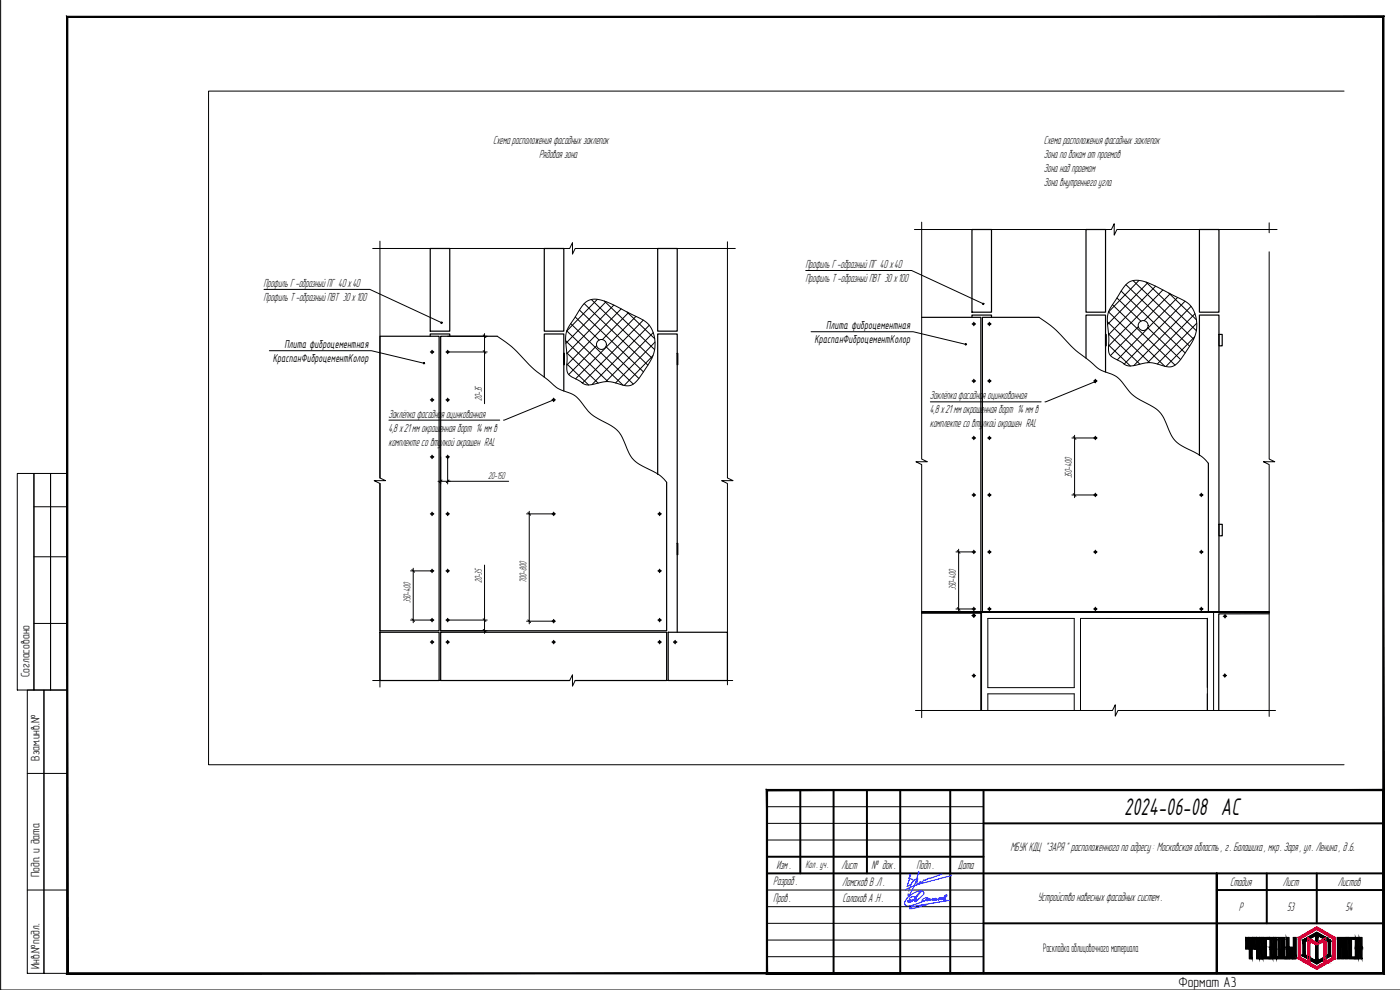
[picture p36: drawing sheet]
<svg xmlns="http://www.w3.org/2000/svg" width="420mm" height="297mm" viewBox="0 0 420 297" stroke-linecap="round" stroke-linejoin="round" font-family="sans-serif">
<defs><g id="words">
<text font-size="7.9" x="337.4" y="244.5">2024-06-08 АС</text>
<text font-size="4.4" x="353.7" y="296">Формат А3</text>
<g font-size="3.8">
<text x="247.9" y="98.8">Плита фиброцементная</text>
<text x="85.4" y="104.5">Плита фиброцементная</text>
<text x="244.4" y="103">КраспанФиброцементКолор</text>
<text x="81.8" y="108.7">КраспанФиброцементКолор</text>
<text x="303.2" y="255.4">МБУК КДЦ &quot;ЗАРЯ &quot; расположенного по адресу : Московская область , г. Балашиха , мкр. Заря , ул. Ленина , д .6.</text>
<text x="233" y="260.8">Изм .</text>
<text x="252.5" y="260.8">Лист</text>
<text x="261.5" y="260.8">№ док .</text>
<text x="275.1" y="260.8">Подп .</text>
<text x="287.5" y="260.7">Дата</text>
<text x="232.1" y="265.6">Разраб .</text>
<text x="252.8" y="265.7">Ломсков В .Л .</text>
<text x="369.1" y="265.8">Стадия</text>
<text x="385" y="265.8">Лист</text>
<text x="401.5" y="265.8">Листов</text>
<text x="232.1" y="270.6">Пров .</text>
<text x="252.8" y="270.7">Салахов А .Н .</text>
<text x="311.5" y="270.3">Устройство навесных фасадных систем .</text>
<text x="371.8" y="273.3">Р</text>
<text x="386.3" y="273.3">53</text>
<text x="403.8" y="273.3">54</text>
</g>
<g font-size="3.7">
<text x="8.9" y="203.2" transform="rotate(-90 8.9 203.2)">Согласовано</text>
<text x="11.9" y="228.2" transform="rotate(-90 11.9 228.2)">Взам.инв.№</text>
<text x="11.9" y="263.2" transform="rotate(-90 11.9 263.2)">Подп. и дата</text>
<text x="313.1" y="285.8">Раскладка облицовочного материала</text>
<text x="11.9" y="290.7" transform="rotate(-90 11.9 290.7)">Инв.№подл.</text>
</g>
<g font-size="3.6">
<text x="148" y="43.1">Схема расположения фасадных заклепок</text>
<text x="161.8" y="47.3">Рядовая зона</text>
<text x="313.3" y="43.1">Схема расположения фасадных заклепок</text>
<text x="313.3" y="47.3">Зона по бокам от проемов</text>
<text x="313.3" y="51.5">Зона над проемом</text>
<text x="313.3" y="55.7">Зона внутреннего угла</text>
<text x="241.7" y="80.4">Профиль Г -образный ПГ 40 х40</text>
<text x="79.1" y="86.1">Профиль Г -образный ПГ 40 х40</text>
<text x="241.7" y="84.6">Профиль Т -образный ПВТ 30 х100</text>
<text x="79.1" y="90.3">Профиль Т -образный ПВТ 30 х100</text>
<text x="279.1" y="119.9">Заклёпка фасадная оцинкованная</text>
<text x="116.6" y="125.3">Заклёпка фасадная оцинкованная</text>
<text x="279.1" y="124.1">4,8 х21 мм окрашенная борт 14 мм в</text>
<text x="116.6" y="129.5">4,8 х21 мм окрашенная борт 14 мм в</text>
<text x="279.1" y="128.3">комплекте со втулкой окрашен RAL</text>
<text x="116.6" y="133.7">комплекте со втулкой окрашен RAL</text>
</g>
<text font-size="3.3" x="241.7" y="260.3">Кол . уч.</text>
<g font-size="3">
<text x="144.6" y="120.3" transform="rotate(-90 144.6 120.3)">20-35</text>
<text x="146.5" y="143.6">20-150</text>
<text x="321.7" y="143.5" transform="rotate(-90 321.7 143.5)">350-400</text>
<text x="144.6" y="175.1" transform="rotate(-90 144.6 175.1)">20-35</text>
<text x="158" y="174.9" transform="rotate(-90 158 174.9)">700-800</text>
<text x="286.9" y="177" transform="rotate(-90 286.9 177)">350-400</text>
<text x="123.2" y="180.9" transform="rotate(-90 123.2 180.9)">350-400</text>
</g>
</g></defs>
<path d="M175.4 91a5.3 5.3 0 0 1 6.1-.6l6.1 2.9a25.6 25.6 0 0 1 7.1 4.1 10.2 10.2 0 0 1-.4 12.4 17 17 0 0 1-4.2 5.4l-.3 .2a4.2 4.2 0 0 1-3.8-.1 9.9 9.9 0 0 0-7.7 0 3.7 3.7 0 0 1-4.1-.9l-1.9-1a3.2 3.2 0 0 1-2.2-4l.1-2.2a21.8 21.8 0 0 1-.1-7.8l.8-1.7zM338 85.3a5.8 5.8 0 0 1 6.7-.4l6.8 3.4a14.4 14.4 0 0 1 6.2 3.9 10.4 10.4 0 0 1-.8 11.9 16.8 16.8 0 0 1-4.3 5.5 4 4 0 0 1-4 0 9.6 9.6 0 0 0-7.7 0 3.7 3.7 0 0 1-4.2-.9l-1.8-.9a3.2 3.2 0 0 1-2.2-4.1l.1-2.2a22 22 0 0 1-.2-7.8l.9-1.7 2.9-4.6z" fill="none" stroke="#000" stroke-width=".3"/>
<g fill="none" stroke="#000" stroke-width=".3">
<circle cx="343.1" cy="97.7" r="1.49"/>
<circle cx="180.5" cy="103.4" r="1.49"/>
</g>
<g fill="none" stroke="#000" stroke-width=".3">
<path d="M111.8 74.6h59.2l.8-1.8v3.4l.8-1.6h48.1M114 72.4v71l1.7 .8h-3.4l1.7 .9v61M218.3 72.5v70.9l1.7 .8h-3.4l1.7 .9v60.4M274.4 68.9h59.1l.9-1.8v3.5l.8-1.7h48.1M276.6 66.7v71l1.7 .8h-3.4l1.7 .9v75.9M380.9 75.6v62.1l1.7 .8h-3.4l1.7 .9v75.6M380.9 66.9v2.9M170.1 99.3l16.9 16.3M171.3 97.1l18.8 18.1M172.6 95.1l7.2 7M173.9 93l19.2 18.6M175.3 91.1l19.1 18.5"/>
<path d="M177.5 89.9l18.1 17.5M179.3 89.8l-9.2 9.5M181.4 90.3l15.1 14.6M181.9 90.5l-12.1 12.5M184.2 91.5l-14.1 14.6M186.4 92.7l-16.3 16.8M188.2 93.6l8.3 8M188.6 93.8l-7.8 8.1M190.8 94.9l-18.1 18.8M193.1 96l-18.3 18.9M194.9 97.6l-17.2 17.8M196 99.8l-14.2 14.7"/>
<path d="M291.7 97.2h.5v.6M292.2 96.7v.5h.6M296.4 97.2h.5v.6M296.9 96.7v.5h.6M311.8 95.2a36.5 36.5 0 0 1 9.6 8.5l1.5 1.5 4.3 3.2a10.6 10.6 0 0 0 4.2 3.1l2.1 .7a9.4 9.4 0 0 1 4.6 4.2 11.6 11.6 0 0 0 5 4.1l2 1a9.5 9.5 0 0 1 5.2 6.4 9.7 9.7 0 0 0 6.2 6.8 13.5 13.5 0 0 1 6.1 4.3M332.3 96.5l12.7 12.3M332.7 93.6l16.9 16.3M333.9 91.4l18.7 18.1M335.2 89.4l7.2 7M336.5 87.3l19.2 18.6M337.9 85.4l19.1 18.5M340 84.2l18.2 17.6"/>
<path d="M341.7 98l-8.4 8.7M341.8 84.1l-9.1 9.5M343.9 84.6l15.2 14.6M344.4 98.3l9.9 9.6M344.5 84.8l-12.1 12.5M346.8 85.9l-14.1 14.5M349 87l-16.3 16.9M350.8 87.9l8.3 8.1M351.2 88.1l-7.8 8.1M353.4 89.2l-18.1 18.8M355.6 90.4l-18.2 18.8M357.4 91.9l-17.1 17.8"/>
<path d="M358.6 94.1l-14.2 14.7M359.2 97l-11.9 12.2M129.1 105.6h.6v.5M129.1 120h.6v.5M129.7 105.1v.5h.5M129.7 119.5v.5h.5M133.8 105.6h.5v.5M133.8 120h.5v.5M134.3 105.1v.5h.6M134.3 119.5v.5h.6M149.2 100.9a36.5 36.5 0 0 1 9.6 8.5l2.3 2.1 2.6 1.9a15.8 15.8 0 0 0 5.2 3.8l2 .7a9.1 9.1 0 0 1 4.6 4.2 11.6 11.6 0 0 0 5.1 4.1l1.9 1a9.5 9.5 0 0 1 5.2 6.3 9.7 9.7 0 0 0 6.2 6.9 13.3 13.3 0 0 1 6.2 4.3M165.6 120h.6v.5"/>
<path d="M166.2 119.5v.5h.5M169.8 102.2l12.6 12.3M170.1 105.9l9.4 9.1M170.1 109.2l6.6 6.3M179.1 103.7l-8.4 8.7M181.9 104l9.8 9.5M196 106.7l-8.7 9M196.6 102.6l-11.9 12.3M291.7 114.3h.5v.5M292.2 113.8v.5h.6M296.4 114.3h.5v.5M296.9 113.8v.5h.6"/>
<path d="M328.2 114.3h.5v.5M328.7 113.8v.5h.6M332.7 100.2l9.4 9.1M332.7 103.5l6.5 6.3M358.5 101l-8.6 9M129.1 137.1h.6v.5M129.7 136.6v.5h.5M133.8 137.1h.5v.5M134.3 136.6v.5h.6M291.7 131.4h.5v.5M292.2 130.9v.5h.6M296.4 131.4h.5v.5"/>
<path d="M296.9 130.9v.5h.6M328.2 131.4h.5v.5M328.7 130.9v.5h.6M129.1 154.2h.6v.5M129.7 153.7v.5h.5M133.8 154.2h.5v.5M134.3 153.7v.5h.6M165.6 154.2h.6v.5M166.2 153.7v.5h.5M197.4 154.2h.6v.5M198 153.7v.5h.5M291.7 148.5h.5v.5"/>
<path d="M292.2 148v.5h.6M296.4 148.5h.5v.5M296.9 148v.5h.6M328.2 148.5h.5v.5M328.7 148v.5h.6M360 148.5h.5v.5M360.5 148v.5h.6M129.1 171.3h.6v.5M129.7 170.8v.5h.5M133.8 171.3h.5v.5M134.3 170.8v.5h.6M197.4 171.3h.6v.5"/>
<path d="M198 170.8v.5h.5M291.7 165.6h.5v.5M292.2 165.1v.5h.6M296.4 165.6h.5v.5M296.9 165.1v.5h.6M328.2 165.6h.5v.5M328.7 165.1v.5h.6M360 165.6h.5v.5M360.5 165.1v.5h.6M129.1 186h.6v.6M129.1 192.6h.6v.6M129.7 185.5v.5h.5"/>
<path d="M129.7 192.1v.5h.5M133.8 186h.5v.6M133.8 192.6h.5v.6M134.3 185.5v.5h.6M134.3 192.1v.5h.6M165.6 186.4h.6v.5M165.6 192.6h.6v.6M166.2 185.8v.6h.5M166.2 192.1v.5h.5M197.4 192.6h.6v.6M197.4 186h.6v.6M198 192.1v.5h.5"/>
<path d="M198 185.5v.5h.5M202.1 192.6h.5v.6M202.6 192.1v.5h.6M291.7 182.7h.5v.5M291.7 184.7h.5v.5l.1-.5h-.6M292.2 182.2v.5h.6M292.2 184.1v.6h.6M292.3 184.2v.5h.5M296.4 182.7h.5v.5M296.9 182.2v.5h.6M328.2 182.7h.5v.5M328.7 182.2v.5h.6"/>
<path d="M360 182.7h.5v.5M360.5 182.2v.5h.6M367.1 184.9h.5v.5M367.6 184.4v.5h.6M111.8 204.2h59.2l.8-1.7v3.4l.8-1.7h47.3M274.7 213.2h59.2l.8-1.7v3.4l.8-1.7h47.3M291.7 202.7h.6v.6M292.3 202.2v.5h.5M367.1 202.7h.5v.5M367.6 202.1v.6h.5"/>
</g>
<!-- layer: 0 -->
<g fill="none" stroke="#000" stroke-width=".3">
<path d="M.2 .1v296.9h420M403.4 27.3h-340.8v202.2h340.8M79.2 86.8h31.8l21.5 10M241.8 81.2h31.8l21.5 10M243.4 99.5h30.6l15.8 3.8M80.8 105.2h30.7l15.8 3.8M134.3 100.9h11.9M134.3 105.6h11.9M145 100.5l.8 .8M145 105.2l.8 .8M145.4 100.1v21M166.2 120l-15.1 6.1"/>
<path d="M328.7 114.5l-15.1 6.1M116.7 126.1h33.3M132.2 137.1v8.1M134.3 137.1v8.1M279.2 120.6h33.3M321.7 131.4h7M322.1 131l.8 .8M322.5 130.6v18.7M5.2 142.1h5v64.9h-5zM10.2 142.1h5v64.9h-5zM10.2 152h10M15.2 142.1h5v64.9h-5z"/>
<path d="M131.4 144.4h21.3M132.7 144l-.9 .8M134.7 144l-.8 .8M158 154.2h8.2M158.4 153.8l.8 .8M158.8 153.4v33.8M321.7 148.5h6.7M322.1 148.1l.8 .8M10.2 167.1h10M123.2 171.3h6.5M123.6 170.9l.8 .8M124 170.5v16.3"/>
<path d="M145.4 169.6v20.4M286.9 165.6h4.8M287.3 165.2l.8 .8M287.7 164.8v18.7M10.2 187.1h10M123.2 186h6.5M123.6 185.7l.8 .7M132.2 189.3h14M134.3 186h11.9M145 185.7l.8 .7M145 188.9l.8 .8M158 186.4h8.2"/>
<path d="M158.4 186l.8 .8M286.9 182.7h4.8M287.3 182.3l.8 .8M294.6 183.9v29.3M296.5 185.6h25.9v20.7h-25.9zM362.3 185.6h-38v27.6M362.3 185.5v20.8M362.4 185.5v27.7M364.2 183.6v29.6M8.2 207h5v85h-5zM13.2 207h7v85h-7zM296.5 213.2v-5h25.9v5"/>
<path d="M362.3 208.2v5M8.2 232.1h12M8.2 267h12"/>
</g>
<g fill="#fff" stroke="#fff" stroke-width=".3">
<path d="M319.5 136.8v6.8h2.4zM319.5 136.8h2.4v6.8z"/>
<path d="M284.7 170.4v6.7h2.4zM284.7 170.4h2.4v6.7z"/>
<path d="M155.8 168.1v6.9h2.4zM155.8 168.1h2.4v6.9z"/>
<path d="M121 174.3v6.7h2.4zM121 174.3h2.4v6.7z"/>
<path d="M146.4 141.4v2.4l5.6-2.4zM146.4 143.8l5.6-2.4v2.4z"/>
<path d="M142.4 170.2v5h2.4zM142.4 170.2h2.4v5z"/>
<path d="M142.4 115.5v4.9h2.4zM142.4 115.5h2.4v4.9z"/>
</g>
<g fill="none" stroke="#000" stroke-width=".3">
<path d="M276.6 183.6l104.3 .1zM294.6 183.7h80.9M360 183.6h5.8"/>
<circle cx="292.3" cy="97.2" r=".32"/>
<circle cx="296.9" cy="97.2" r=".31"/>
<circle cx="129.7" cy="120" r=".33"/>
<circle cx="129.7" cy="105.6" r=".32"/>
<circle cx="134.3" cy="120" r=".32"/>
<circle cx="134.3" cy="105.6" r=".31"/>
<circle cx="166.1" cy="120" r=".33"/>
<circle cx="292.3" cy="114.3" r=".32"/>
<circle cx="296.9" cy="114.3" r=".31"/>
<circle cx="328.7" cy="114.3" r=".32"/>
<circle cx="129.7" cy="137.1" r=".33"/>
<circle cx="134.3" cy="137.1" r=".32"/>
<circle cx="292.3" cy="131.4" r=".32"/>
<circle cx="296.9" cy="131.4" r=".31"/>
<circle cx="328.7" cy="131.4" r=".32"/>
<circle cx="129.7" cy="154.2" r=".33"/>
<circle cx="134.3" cy="154.2" r=".32"/>
<circle cx="166.1" cy="154.2" r=".33"/>
<circle cx="198" cy="154.2" r=".33"/>
<circle cx="292.3" cy="148.5" r=".32"/>
<circle cx="296.9" cy="148.5" r=".31"/>
<circle cx="328.7" cy="148.5" r=".32"/>
<circle cx="360.5" cy="148.5" r=".32"/>
<circle cx="129.7" cy="171.3" r=".32"/>
<circle cx="134.3" cy="171.3" r=".31"/>
<circle cx="198" cy="171.3" r=".32"/>
<circle cx="292.3" cy="165.6" r=".32"/>
<circle cx="296.9" cy="165.6" r=".31"/>
<circle cx="328.7" cy="165.6" r=".32"/>
<circle cx="360.5" cy="165.6" r=".32"/>
<circle cx="129.7" cy="186.1" r=".33"/>
<circle cx="129.7" cy="192.7" r=".33"/>
<circle cx="134.3" cy="186.1" r=".32"/>
<circle cx="134.3" cy="192.7" r=".32"/>
<circle cx="166.1" cy="192.7" r=".33"/>
<circle cx="166.2" cy="186.4" r=".32"/>
<circle cx="198" cy="186.1" r=".33"/>
<circle cx="198" cy="192.7" r=".33"/>
<circle cx="202.6" cy="192.7" r=".33"/>
<circle cx="292.3" cy="184.7" r=".33"/>
<circle cx="292.3" cy="184.7" r=".32"/>
<circle cx="292.3" cy="182.7" r=".32"/>
<circle cx="296.9" cy="182.7" r=".31"/>
<circle cx="328.7" cy="182.7" r=".32"/>
<circle cx="360.5" cy="182.7" r=".32"/>
<circle cx="367.6" cy="184.9" r=".32"/>
<circle cx="292.3" cy="202.7" r=".33"/>
<circle cx="367.6" cy="202.7" r=".33"/>
</g>
<g fill="none" stroke="#000" stroke-width=".36">
<path d="M129.1 74.6h5.9v24.8h-5.9zM163.3 74.6h5.9v24.8h-5.9zM197.4 74.6h5.8v24.8h-5.8zM291.7 68.9h5.9v24.8h-5.9zM325.9 68.9h5.9v24.8h-5.9zM360 68.9h5.8v24.8h-5.8zM276.6 95.2h17.8v88.4h-17.8M291.7 95.2v-.7h5.9v.7M311.8 95.2h-17v88.4h67.8v-44.6M129.1 100.9v-.7h5.9v.7M149.2 100.9h-17v88.4h67.9v-44.6M163.3 113.1v-12.9h5.9v17.1"/>
<path d="M169.2 106h.2v3.4h-.2zM203.2 106h.2v3.4h-.2zM325.9 107.4v-12.9h5.9v17.1M331.8 100.3h.2v3.5h-.2zM365.8 100.3h1v3.5h-1zM360 136.7v-42.2h5.8v89.1M114 143.4v-42.5h17.8v88.4h-17.8v-44.2M197.4 142.4v-42.2h5.8v89.5M365.8 157.3h1v3.5h-1zM203.2 163h.2v3.4h-.2zM200.5 189.7h17.8v14.5h-17.8zM276.6 183.7h104.3"/>
<path d="M276.6 183.9h18M362.6 183.6h18.3M380.9 184.2h-15.1v29M171 204.2h-38.8v-14.5h67.9v14.5h-27.5"/>
</g>
<path d="M114 189.7h17.8v14.5h-17.8zM276.6 183.9h17.8v29.3" fill="none" stroke="#000" stroke-width=".36"/>
<!-- layer: 0 -->
<g fill="#000" stroke="#000" stroke-width=".3">
<path d="M230 236.9l.4 .3 185-.3zM230.4 237.2l185-.3-.4 .3zM415.4 236.9l-.4 .3 .4 55zM415 237.2l.4 55-.4-.3zM230 292.2h185.4l-.4-.3zM230 292.2l.4-.3h184.6zM230 236.9v55.3l.4-.3zM230 236.9l.4 .3v54.7z"/>
<path d="M20 292.2l395-.3h-394.6zM20 292.2l395-.3 .4 .3zM415 5.2v286.7l.4 .3zM415 5.2l.4-.3v287.3zM20.4 5.2h394.6l.4-.3zM20 4.9h395.4l-395 .3zM20 4.9l.4 287v-286.7zM20 4.9l.4 287-.4 .3z"/>
</g>
<g fill="none" stroke="#000" stroke-width=".59">
<path d="M230.2 237.1h185v54.9h-185zM240.2 237.1v25M250.2 237.1v54.9M260.2 237.1v25M270.2 237.1v54.9M285.2 237.1v54.9M295.2 237.1v54.9M230.2 257.1h65M295.2 247h120M230.2 262.1h185M295.2 277h120M365.2 267h50"/>
<path d="M380.2 262.1v14.9M395.2 262.1v14.9M365.2 292v-29.9v29.9"/>
</g>
<path d="M230.2 252h65M230.2 247h65M230.2 242h65M230.2 267h65M230.2 272h65M230.2 277h65M230.2 282.1h65M230.2 287h65" fill="none" stroke="#000" stroke-width=".3"/>
<g fill="#000" stroke="#000" stroke-width=".3">
<path d="M393.4 280.7l1.8-1 1.7 1zM378.2 287.7h.8zM391.7 287.3h.7v.4zM391.7 281.7l.7-.4v.4zM392.4 281.3h1.4l-.7 .4zM392.4 281.3l.7 .4zM393.1 287.3l.7 .4h-.7zM393.4 288.3h3.5l-1.7 1zM394.8 283.4l.4 .2h-.4zM395.2 283.6l.3-.2v.2zM396.5 281.3h1.4zM397.9 281.3l1.4 .8h-1.4z"/>
<path d="M373.9 281.8l.8 2.4v-2.4zM373.9 281.8l.8 2.4h-.8z"/>
<path d="M374.9 281.8l.9 2.4v-2.4zM374.9 281.8l.9 2.4h-.9z"/>
<path d="M374.9 284.7l.9 3v-3zM374.9 284.7l.9 3h-.9z"/>
<path d="M373.9 281.3l3 .5v-.5zM373.9 281.3l3 .5h-3z"/>
<path d="M376 281.8l.9 2.4v-2.4zM376 281.8l.9 2.4h-.9z"/>
<path d="M373.9 284.2l3 .5v-.5zM373.9 284.2l3 .5h-3z"/>
<path d="M377.1 281.8l.8 2.4v-2.4zM377.1 281.8l.8 2.4h-.8z"/>
<path d="M377.1 284.7l.8 3v-3zM377.1 284.7l.8 3h-.8z"/>
<path d="M377.1 281.3l1.9 .5v-.5zM377.1 281.3l1.9 .5h-1.9z"/>
<path d="M378.2 281.8l.8 2.4v-2.4zM378.2 281.8l.8 2.4h-.8z"/>
<path d="M377.1 284.2l1.9 .5v-.5zM377.1 284.2l1.9 .5h-1.9z"/>
<path d="M378.2 284.7l.8 3v-3zM378.2 284.7l.8 3h-.8z"/>
<path d="M379.3 281.8l.8 5.4v-5.4zM379.3 281.8l.8 5.4h-.8z"/>
<path d="M379.3 281.3l1.6 .5v-.5zM379.3 281.3l1.6 .5h-1.6z"/>
<path d="M379.3 287.2l1.6 .5v-.5zM379.3 287.2l1.6 .5h-1.6z"/>
<path d="M381.2 281.8l.8 2.4v-2.4zM381.2 281.8l.8 2.4h-.8z"/>
<path d="M381.2 284.7l.8 3v-3zM381.2 284.7l.8 3h-.8z"/>
<path d="M381.2 281.3l1.9 .5v-.5zM381.2 281.3l1.9 .5h-1.9z"/>
<path d="M382.2 281.8l.9 2.4v-2.4zM382.2 281.8l.9 2.4h-.9z"/>
<path d="M381.2 284.2l1.9 .5v-.5zM381.2 284.2l1.9 .5h-1.9z"/>
<path d="M382.2 284.7l.9 3v-3zM382.2 284.7l.9 3h-.9z"/>
<path d="M383.6 281.8l.8 5.4v-5.4zM383.6 281.8l.8 5.4h-.8z"/>
<path d="M383.6 281.3l1.9 .5v-.5zM383.6 281.3l1.9 .5h-1.9z"/>
<path d="M384.7 281.8l.8 5.4v-5.4zM384.7 281.8l.8 5.4h-.8z"/>
<path d="M383.3 287.2l2.4 .5v-.5zM383.3 287.2l2.4 .5h-2.4z"/>
<path d="M386 281.3l.8 2.9v-2.9zM386 281.3l.8 2.9h-.8z"/>
<path d="M386 284.7l.8 2.5v-2.5zM386 284.7l.8 2.5h-.8z"/>
<path d="M386 284.2l1.9 .5v-.5zM386 284.2l1.9 .5h-1.9z"/>
<path d="M387.1 284.7l.8 2.5v-2.5zM387.1 284.7l.8 2.5h-.8z"/>
<path d="M386 287.2l1.9 .5v-.5zM386 287.2l1.9 .5h-1.9z"/>
<path d="M388.2 281.3l.8 6.4v-6.4zM388.2 281.3l.8 6.4h-.8z"/>
<path d="M391 282.5l.7 4v-4zM391 282.5l.7 4h-.7z"/>
<path d="M391 286.5l1.4 .4-.7-.4zM391 286.5l1.4 .4h-1.4z"/>
<path d="M391.7 281.7l.7 .4v-.4zM391 282.1l.7-.4 .7 .4z"/>
<path d="M391 282.1l.7 .4 .7-.4zM391 282.1l.7 .4h-.7z"/>
<path d="M391 286.9l1.4 .4v-.4zM391 286.9l1.4 .4h-.7z"/>
<path d="M393.1 288.1h1.4zM393.1 288.1h1.4z"/>
<path d="M393.1 287.7l1.4 .4-.7-.4zM393.1 287.7l1.4 .4h-1.4z"/>
<path d="M392.4 281.3h1.4zM392.4 281.3h1.4z"/>
<path d="M393.1 288.1l1.7 .2-.3-.2zM393.1 288.1l1.7 .2h-1.4z"/>
<path d="M393.4 280.7l.4 .6 1-.6zM392.4 281.3l1-.6 .4 .6z"/>
<path d="M394.8 282.7h.7zM394.8 282.7h.7z"/>
<path d="M394.8 280.7l.7 .6v-.6zM394.8 280.7l.7 .6h-.7z"/>
<path d="M394.8 281.3l.7 1.4v-1.4zM394.8 281.3l.7 1.4h-.7zM394.8 282.7l.4 .2 .3-.2z"/>
<path d="M394.8 283.6l.7 4.5v-4.5zM394.8 283.6l.7 4.5h-.7z"/>
<path d="M394.8 288.1l.7 .2v-.2zM394.8 288.1l.7 .2h-.7z"/>
<path d="M396.5 281.3h1.4zM396.6 281.3h1.3l-.7 .4z"/>
<path d="M395.5 280.7l2.4 .6-1-.6zM395.5 280.7l2.4 .6h-1.4z"/>
<path d="M397.3 287.3v.8zM395.9 288.1l1.4-.8v.8z"/>
<path d="M395.9 288.1l1 .2 .4-.2zM395.5 288.3l.4-.2 1 .2z"/>
<path d="M397.9 286.9h1.4zM397.9 286.9h1.4z"/>
<path d="M397.9 282.1h1.4zM397.9 282.1h1.4z"/>
<path d="M397.9 282.1l1.4 .4v-.4zM397.9 282.1l1.4 .4h-.7z"/>
<path d="M398.6 282.5l.7 4v-4zM398.6 282.5l.7 4h-.7z"/>
<path d="M398.6 286.5l.7 .4v-.4zM397.9 286.9l.7-.4 .7 .4zM397.9 286.9v.8l1.4-.8z"/>
<path d="M401.4 281.8l.9 5.9v-5.9zM401.4 281.8l.9 5.9h-.9z"/>
<path d="M402.5 281.8l.9 5.9v-5.9zM402.5 281.8l.9 5.9h-.9z"/>
<path d="M401.4 281.3l3.1 .5v-.5zM401.4 281.3l3.1 .5h-3.1z"/>
<path d="M403.6 281.8l.9 5.9v-5.9zM403.6 281.8l.9 5.9h-.9z"/>
<path d="M404.8 281.8l.8 5.4v-5.4zM404.8 281.8l.8 5.4h-.8z"/>
<path d="M404.8 281.3l1.7 .5v-.5zM404.8 281.3l1.7 .5h-1.7z"/>
<path d="M404.8 287.2l1.7 .5v-.5zM404.8 287.2l1.7 .5h-1.7z"/>
<path d="M406.8 281.3l.8 2.9v-2.9zM406.8 281.3l.8 2.9h-.8z"/>
<path d="M406.8 284.7l.8 3v-3zM406.8 284.7l.8 3h-.8z"/>
<path d="M406.8 284.5l1.9 .1zM406.8 284.5l1.9 .1z"/>
<path d="M407.9 281.3l.8 2.9v-2.9zM407.9 281.3l.8 2.9h-.8z"/>
<path d="M406.8 284.2l1.9 .1zM406.8 284.2l1.9 .1z"/>
<path d="M406.8 284.3h1.9zM406.8 284.3l1.7 .2z"/>
<path d="M406.8 284.6l1.9 .1zM406.8 284.6l1.9 .1z"/>
<path d="M407.9 284.7l.8 3v-3zM407.9 284.7l.8 3h-.8z"/>
</g>
<g fill="#dd0037" stroke="#dd0037" stroke-width=".3">
<path d="M393.8 278.9l1.4-.8 1.4 .8z"/>
<path d="M393.8 282.9h2.7l-1.3 .7z"/>
<path d="M393.8 290.1h2.8l-1.4 .8z"/>
<path d="M395.2 278.9l5.5 2.4-4.1-2.4zM395.2 278.9l5.5 2.4h-1.4z"/>
<path d="M391 281.3l4.2-2.4h-1.4zM389.7 281.3l4.1-2.4-2.8 2.4z"/>
<path d="M399.3 281.3h1.4zM399.3 281.3h1.4z"/>
<path d="M389.7 281.3h1.3zM389.6 281.3h1.4z"/>
<path d="M399.3 281.3l1.4 .4v-.4zM399.3 281.3l1.4 .4h-.7z"/>
<path d="M389.6 281.3l.7 .4 .7-.4zM389.6 281.3l.7 .4h-.7z"/>
<path d="M397.9 281.3v1.2zM395.9 282.5l2-1.2v1.2z"/>
<path d="M392.4 281.3l2.1 1.2zM392.4 281.3l2.1 1.2h-2.1z"/>
<path d="M395.9 282.5l.6 .4 .8-.4zM395.2 282.9l.7-.4 .6 .4z"/>
<path d="M393.1 282.5l2.1 .4-.7-.4zM393.1 282.5l2.1 .4h-1.4z"/>
<path d="M392.4 282.5l.7 .4v-.4zM392.4 282.5l.7 .4h-.7z"/>
<path d="M400 281.7l.7 5.6v-5.6zM400 281.7l.7 5.6h-.7z"/>
<path d="M389.6 281.7l.7 5.6v-5.6zM389.6 281.7l.7 5.6h-.7z"/>
<path d="M400 287.3l.7 .4v-.4zM399.3 287.7l.7-.4 .7 .4z"/>
<path d="M392.4 282.9l.7 4.8v-4.8zM392.4 282.9l.7 4.8h-.7z"/>
<path d="M389.6 287.3l1.4 .4-.7-.4zM389.6 287.3l1.4 .4h-1.4z"/>
<path d="M399.3 287.7v.8l1.4-.8zM397.9 288.5l1.4-.8v.8z"/>
<path d="M397.3 282.5l.6 6v-6zM397.3 282.5l.6 6h-.6z"/>
<path d="M392.4 287.7l.7 .8v-.8zM392.4 287.7l.7 .8h-.7z"/>
<path d="M389.6 287.7l2.8 .8-1.4-.8zM389.6 287.7l2.8 .8h-1.4z"/>
<path d="M391 288.5l2.1 .4v-.4zM391 288.5l2.1 .4h-1.4z"/>
<path d="M397.3 288.5l1.3 .4 .7-.4zM397.3 288.5l1.3 .4h-1.3z"/>
<path d="M397.3 288.9l-.7 1.2 2-1.2zM395.2 290.1l2.1-1.2-.7 1.2z"/>
<path d="M391.7 288.9l3.5 1.2-2.1-1.2zM391.7 288.9l3.5 1.2h-1.4z"/>
</g>
<g fill="none" stroke="#000" stroke-width=".3">
<path d="M373.9 281.3h3v3.4h-1.1v3h-.9v-3h-1zM374.7 281.8h.2v2.4h-.2zM375.8 281.8h.2v2.4h-.2zM377.1 281.3h1.9v6.4h-.8v-3h-.3v3h-.8zM377.9 281.8h.3v2.4h-.3zM379.3 281.3h1.6v.5h-.8v5.4h.8v.5h-1.6zM381.2 281.3h1.9v6.4h-.9v-3h-.2v3h-.8zM382 281.8h.2v2.4h-.2zM383.6 281.3h1.9v5.9h.2v.5h-2.4v-.5h.3zM384.4 281.8h.3v5.4h-.3zM386 281.3h.8v2.9h1.1v3.5h-1.9zM386.8 284.7h.3v2.5h-.3z"/>
<path d="M388.2 281.3h.8v6.4h-.8zM392.4 287.7l-1.4-.8v-4.8l4.2-2.4 4.1 2.4v4.8l-1.4 .8M392.4 282.1l-.7 .4v4l.7 .4M393.1 288.1l2.1 1.2 2.1-1.2M393.1 281.7l1.7-1v2M394.8 283.4v4.9l-1.7-1M395.5 283.4v4.9l1.8-1M397.2 281.7l-1.7-1v2M397.9 282.1l.7 .4v4l-.7 .4M401.4 281.3h3.1v6.4h-.9v-5.9h-.2v5.9h-.9v-5.9h-.2v5.9h-.9zM404.8 281.3h1.7v.5h-.9v5.4h.9v.5h-1.7zM406.8 281.3h.8v2.9h.3v-2.9h.8v3l-.2 .2 .2 .1v3.1h-.8v-3h-.3v3h-.8z"/>
</g>
<path d="M389.6 281.3l5.6-3.2 5.5 3.2v6.4l-5.5 3.2-5.6-3.2zM390.3 281.7l4.9-2.8 4.8 2.8v5.6l-2.1 1.2v-7.2l-2.7 1.6-2.8-1.6v7.2l-2.1-1.2zM393.1 282.5l2.1 1.1 2.1-1.1v6.4l-2.1 1.2-2.1-1.2z" fill="none" stroke="#dd0037" stroke-width=".3"/>
<path d="M272.7 270.5v-.4l-.3 .4 .3 .2 1.3-.5 2.4-2.8 .1 .1-1.8 2.2-.2 .7h.5l1.8-1.7 .4-.5 .1-.4-.4-.4-.8-.1-1.6 .5-1.9 1.3-1 1.4 .1 1.1 1 .3 2.7-.8 2.7-1.2 .3-.4-.4-.1-1 .4-.3 .6 .8-.1 .9-.8-.3 .8 1-.7-.1 .5h.2l.8-.6-.2 .6 .5-.4-.1 .4h.4l.4-.4-.4-.2-.3 .2-.1 .4 .9-.5v.5l.8-.7-.3 .6 .5-.6 .1 .2-.1-.1-.2 .3h.3l.4-.3-.2 .3 .2 .1 .4-.4-.2-.2-.3 .5 .7-.2 .9-.7 .1-.3-.2-.1-.5 .4-.4 1 .5-.1 .1-.3-.5 .2v.3l1.8 .2-11.2 1.8-.9 .6 1.3-.1 3.9-1M275.2 269.8l-2 .3-.3-.2v-.3l.7-.5h.7l.5 .3-.2 .7" fill="none" stroke="#00f" stroke-width=".3"/>
<g fill="none" stroke="#00f" stroke-width=".3">
<path d="M272.4 265.6l.8-3.2-.1 .2h.2l-.6 .9 .4 .2a.73 .73 0 0 1 1 .4 .73 .73 0 0 1-.5 .9l-1.4 .9M272.8 267.3v.1M272.9 266.8v.1M273.2 265.9l-.2 .7M273.3 265.6v.2M275.5 262l-1.3 4.2a4.6 4.6 0 0 1-1.6 2.6l-.1-.7M275.5 261.9l.3-.3-.1 .4M275.7 262.1v.1M277 265l-2.4 .7-2.9 1.3M277.7 264.8l-.6 .1M278.4 264.6l-.5 .1M280.7 264l-2.1 .5"/>
<path d="M281.2 263.8l-.4 .2M282.7 262.2l-5.1 1.9-.4-.1-.7 .8h-.3v-.3a.61 .61 0 0 1-1 .4l.1-1.3-1.4 .9-.5 1M285.3 262.5l.2 .2-.3 .1-3.9 1"/>
</g>
<use href="#words"/>
</svg>
